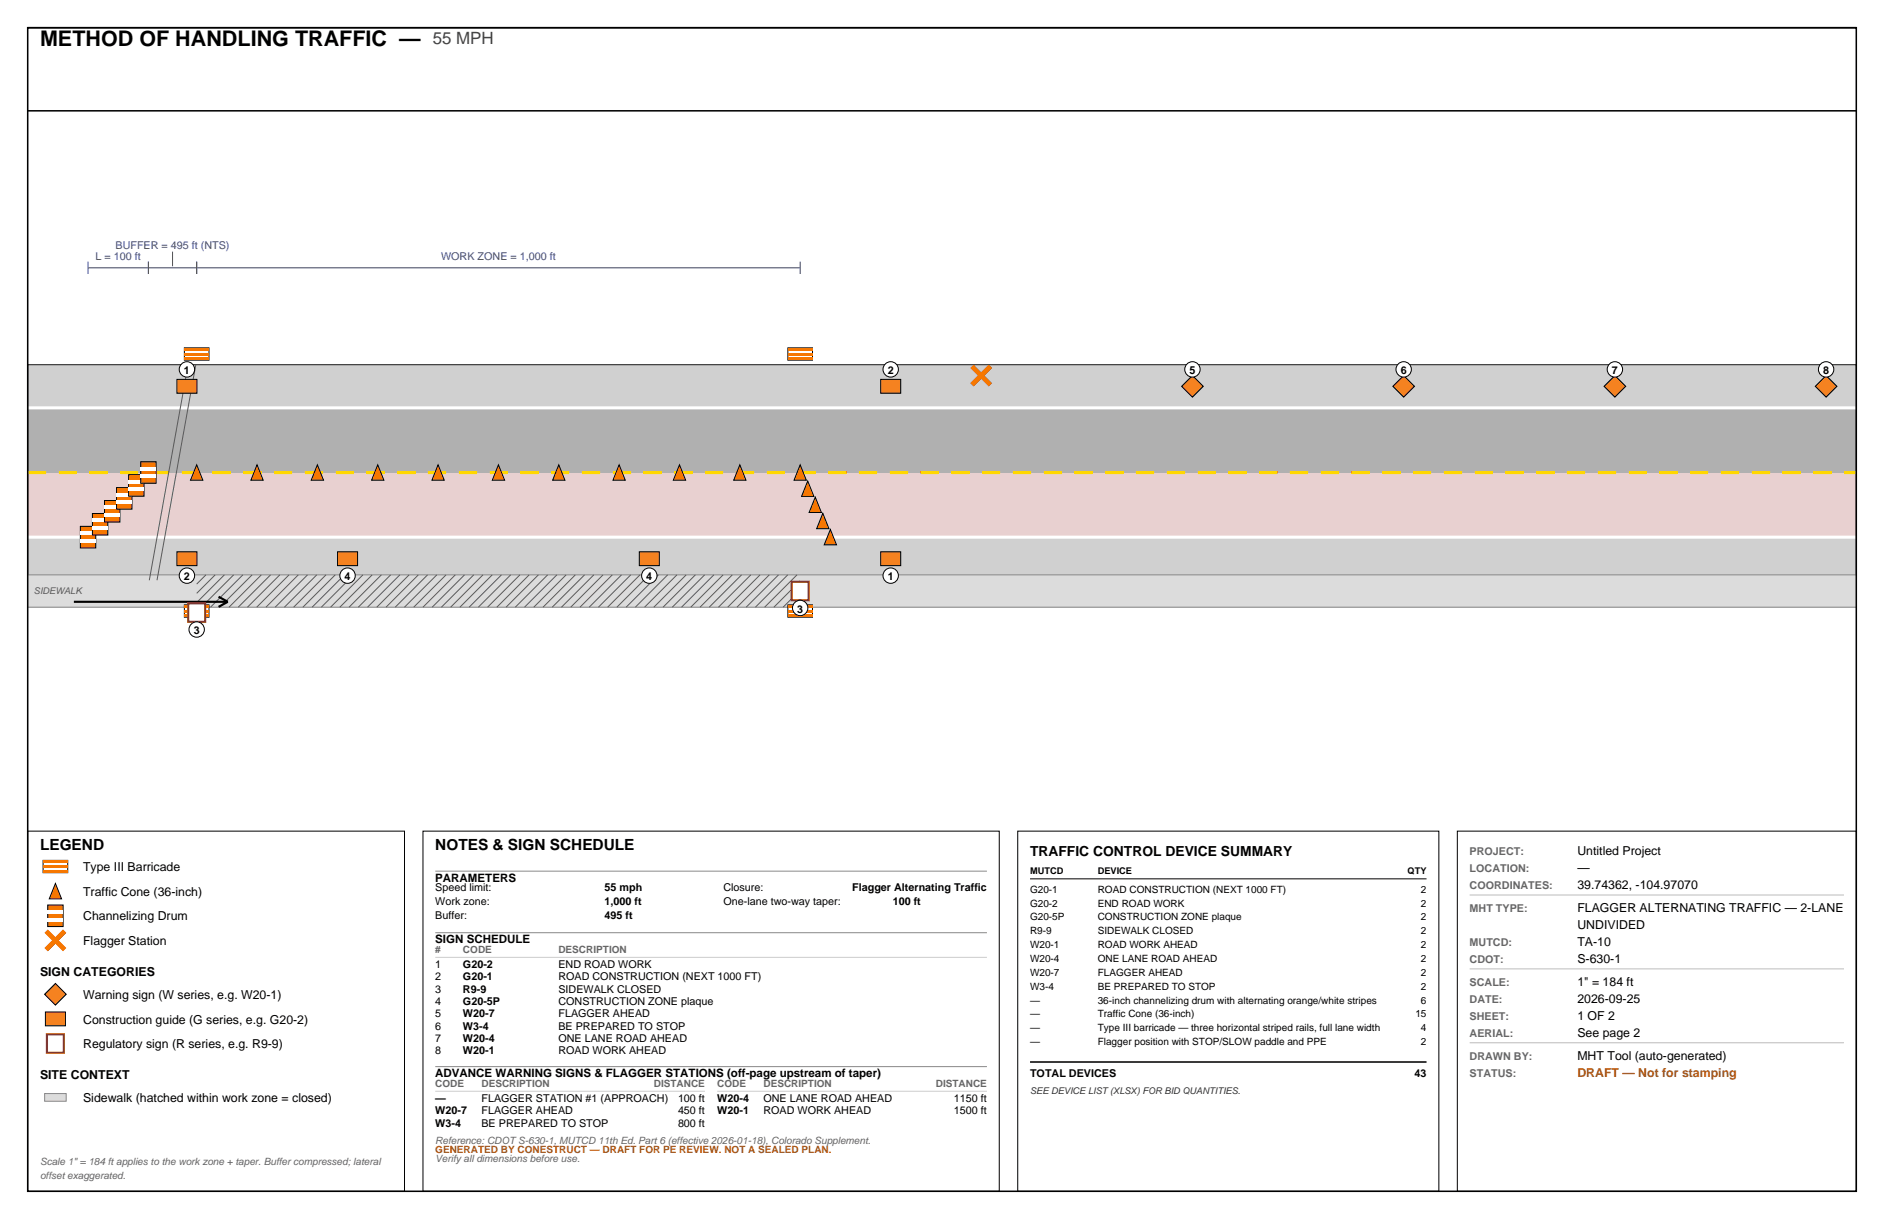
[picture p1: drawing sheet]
<svg xmlns="http://www.w3.org/2000/svg" width="432mm" height="279mm" viewBox="0 0 432 279" stroke-linecap="round" stroke-linejoin="round" font-family="sans-serif">
<defs><g id="words">
<text font-size="4.9" x="9.2" y="10.6">METHOD OF HANDLING TRAFFIC —</text>
<text font-size="3.9" fill="#444" x="99.2" y="10.1">55 MPH</text>
<g font-size="3.5">
<text x="9.2" y="194.7">LEGEND</text>
<text x="99.8" y="194.7">NOTES &amp; SIGN SCHEDULE</text>
</g>
<text font-size="3.2" x="236.1" y="196.1">TRAFFIC CONTROL DEVICE SUMMARY</text>
<g font-size="2.8">
<text x="361.5" y="196">Untitled Project</text>
<text x="19" y="199.7">Type III Barricade</text>
<text x="361.5" y="199.8">—</text>
<text x="361.5" y="203.7">39.74362, -104.97070</text>
<text x="19" y="205.3">Traffic Cone (36-inch)</text>
<text x="361.5" y="209">FLAGGER ALTERNATING TRAFFIC — 2-LANE</text>
<text x="19" y="211">Channelizing Drum</text>
<text x="361.5" y="212.9">UNDIVIDED</text>
<text x="19" y="216.6">Flagger Station</text>
<text x="361.5" y="216.8">TA-10</text>
<text x="361.5" y="220.7">S-630-1</text>
<text x="9.2" y="223.7">SIGN CATEGORIES</text>
<text x="361.5" y="226">1&quot; = 184 ft</text>
<text x="19" y="229">Warning sign (W series, e.g. W20-1)</text>
<text x="361.5" y="229.8">2026-09-25</text>
<text x="361.5" y="233.7">1 OF 2</text>
<text x="19" y="234.6">Construction guide (G series, e.g. G20-2)</text>
<text x="361.5" y="237.6">See page 2</text>
<text x="19" y="240.2">Regulatory sign (R series, e.g. R9-9)</text>
<text x="361.5" y="242.9">MHT Tool (auto-generated)</text>
<text x="9.2" y="247.3">SITE CONTEXT</text>
<text x="19" y="252.6">Sidewalk (hatched within work zone = closed)</text>
</g>
<text font-size="2.8" fill="#b05010" x="361.5" y="246.8">DRAFT — Not for stamping</text>
<g font-size="2.6">
<text x="99.8" y="202.1">PARAMETERS</text>
<text x="99.8" y="216.3">SIGN SCHEDULE</text>
<text x="99.8" y="246.9">ADVANCE WARNING SIGNS &amp; FLAGGER STATIONS (off-page upstream of taper)</text>
</g>
<g font-size="2.5" fill="#33408c">
<text x="21.9" y="59.6">L = 100 ft</text>
<text x="26.5" y="57.2">BUFFER = 495 ft (NTS)</text>
<text x="101.1" y="59.6">WORK ZONE = 1,000 ft</text>
</g>
<g font-size="2.5">
<text x="42.2" y="85.7">1</text>
<text x="203.5" y="85.7">2</text>
<text x="272.6" y="85.7">5</text>
<text x="321" y="85.7">6</text>
<text x="369.4" y="85.7">7</text>
<text x="417.8" y="85.7">8</text>
<text x="42.2" y="133">2</text>
<text x="79" y="133">4</text>
<text x="148.1" y="133">4</text>
<text x="203.5" y="133">1</text>
<text x="182.7" y="140.4">3</text>
<text x="44.4" y="145.3">3</text>
<text x="99.8" y="204.3">Speed limit:</text>
<text x="99.8" y="207.4">Work zone:</text>
<text x="138.6" y="204.3">55 mph</text>
<text x="138.6" y="207.4">1,000 ft</text>
<text x="165.8" y="204.3">Closure:</text>
<text x="165.8" y="207.4">One-lane two-way taper:</text>
<text x="195.3" y="204.3">Flagger Alternating Traffic</text>
<text x="204.6" y="207.4">100 ft</text>
<text x="99.8" y="210.6">Buffer:</text>
<text x="138.6" y="210.6">495 ft</text>
<text x="99.8" y="221.9">1</text>
<text x="106.1" y="221.9">G20-2</text>
<text x="128" y="221.9">END ROAD WORK</text>
<text x="99.8" y="224.7">2</text>
<text x="99.8" y="227.5">3</text>
<text x="106.1" y="224.7">G20-1</text>
<text x="106.1" y="227.5">R9-9</text>
<text x="128" y="224.7">ROAD CONSTRUCTION (NEXT 1000 FT)</text>
<text x="128" y="227.5">SIDEWALK CLOSED</text>
<text x="99.8" y="230.4">4</text>
<text x="99.8" y="233.2">5</text>
<text x="106.1" y="230.4">G20-5P</text>
<text x="106.1" y="233.2">W20-7</text>
<text x="128" y="230.4">CONSTRUCTION ZONE plaque</text>
<text x="128" y="233.2">FLAGGER AHEAD</text>
<text x="99.8" y="236">6</text>
<text x="99.8" y="238.8">7</text>
<text x="106.1" y="236">W3-4</text>
<text x="106.1" y="238.8">W20-4</text>
<text x="128" y="236">BE PREPARED TO STOP</text>
<text x="128" y="238.8">ONE LANE ROAD AHEAD</text>
<text x="99.8" y="241.7">8</text>
<text x="106.1" y="241.7">W20-1</text>
<text x="128" y="241.7">ROAD WORK AHEAD</text>
<text x="236.1" y="246.9">TOTAL DEVICES</text>
<text x="324.2" y="246.9">43</text>
<text x="99.8" y="252.6">—</text>
<text x="99.8" y="255.4">W20-7</text>
<text x="110.3" y="252.6">FLAGGER STATION #1 (APPROACH)</text>
<text x="110.3" y="255.4">FLAGGER AHEAD</text>
<text x="155.4" y="252.6">100 ft</text>
<text x="155.4" y="255.4">450 ft</text>
<text x="164.4" y="252.6">W20-4</text>
<text x="164.4" y="255.4">W20-1</text>
<text x="175" y="252.6">ONE LANE ROAD AHEAD</text>
<text x="175" y="255.4">ROAD WORK AHEAD</text>
<text x="218.6" y="252.6">1150 ft</text>
<text x="218.6" y="255.4">1500 ft</text>
<text x="99.8" y="258.2">W3-4</text>
<text x="110.3" y="258.2">BE PREPARED TO STOP</text>
<text x="155.4" y="258.2">800 ft</text>
</g>
<g font-size="2.5" fill="#666">
<text x="336.8" y="196">PROJECT:</text>
<text x="336.8" y="199.8">LOCATION:</text>
<text x="336.8" y="203.7">COORDINATES:</text>
<text x="336.8" y="209">MHT TYPE:</text>
<text x="336.8" y="216.8">MUTCD:</text>
<text x="336.8" y="220.7">CDOT:</text>
<text x="336.8" y="226">SCALE:</text>
<text x="336.8" y="229.8">DATE:</text>
<text x="336.8" y="233.7">SHEET:</text>
<text x="336.8" y="237.6">AERIAL:</text>
<text x="336.8" y="242.9">DRAWN BY:</text>
<text x="336.8" y="246.8">STATUS:</text>
</g>
<g font-size="2.3">
<text x="236.1" y="204.6">G20-1</text>
<text x="236.1" y="207.8">G20-2</text>
<text x="251.6" y="204.6">ROAD CONSTRUCTION (NEXT 1000 FT)</text>
<text x="251.6" y="207.8">END ROAD WORK</text>
<text x="325.7" y="204.6">2</text>
<text x="325.7" y="207.8">2</text>
<text x="236.1" y="211">G20-5P</text>
<text x="236.1" y="214.1">R9-9</text>
<text x="251.6" y="211">CONSTRUCTION ZONE plaque</text>
<text x="251.6" y="214.1">SIDEWALK CLOSED</text>
<text x="325.7" y="211">2</text>
<text x="325.7" y="214.1">2</text>
<text x="236.1" y="217.3">W20-1</text>
<text x="236.1" y="220.5">W20-4</text>
<text x="251.6" y="217.3">ROAD WORK AHEAD</text>
<text x="251.6" y="220.5">ONE LANE ROAD AHEAD</text>
<text x="325.7" y="217.3">2</text>
<text x="325.7" y="220.5">2</text>
<text x="236.1" y="223.7">W20-7</text>
<text x="236.1" y="226.8">W3-4</text>
<text x="251.6" y="223.7">FLAGGER AHEAD</text>
<text x="251.6" y="226.8">BE PREPARED TO STOP</text>
<text x="325.7" y="223.7">2</text>
<text x="325.7" y="226.8">2</text>
<text x="236.1" y="230">—</text>
<text x="236.1" y="233.2">—</text>
<text x="251.6" y="230">36-inch channelizing drum with alternating orange/white stripes</text>
<text x="251.6" y="233.2">Traffic Cone (36-inch)</text>
<text x="324.4" y="233.2">15</text>
<text x="325.7" y="230">6</text>
<text x="236.1" y="236.4">—</text>
<text x="236.1" y="239.5">—</text>
<text x="251.6" y="236.4">Type III barricade — three horizontal striped rails, full lane width</text>
<text x="251.6" y="239.5">Flagger position with STOP/SLOW paddle and PPE</text>
<text x="325.7" y="236.4">4</text>
<text x="325.7" y="239.5">2</text>
</g>
<g font-size="2.3" fill="#666">
<text x="99.8" y="218.4">#</text>
<text x="106.1" y="218.4">CODE</text>
<text x="128" y="218.4">DESCRIPTION</text>
<text x="99.8" y="249.1">CODE</text>
<text x="110.3" y="249.1">DESCRIPTION</text>
<text x="149.9" y="249.1">DISTANCE</text>
<text x="164.4" y="249.1">CODE</text>
<text x="175" y="249.1">DESCRIPTION</text>
<text x="214.5" y="249.1">DISTANCE</text>
<text x="99.8" y="262.1">Reference: CDOT S-630-1, MUTCD 11th Ed. Part 6 (effective 2026-01-18), Colorado Supplement.</text>
<text x="9.2" y="267.1">Scale 1&quot; = 184 ft applies to the work zone + taper. Buffer compressed; lateral</text>
<text x="99.8" y="266.3">Verify all dimensions before use.</text>
<text x="9.2" y="270.2">offset exaggerated.</text>
</g>
<text font-size="2.3" fill="#b05010" x="99.8" y="264.2">GENERATED BY CONESTRUCT — DRAFT FOR PE REVIEW. NOT A SEALED PLAN.</text>
<text font-size="2.1" fill="#5a5a5a" x="7.8" y="136.2">SIDEWALK</text>
<g font-size="2.1">
<text x="236.1" y="200.4">MUTCD</text>
<text x="251.6" y="200.4">DEVICE</text>
<text x="322.6" y="200.4">QTY</text>
</g>
<text font-size="2.1" fill="#333" x="236.1" y="250.8">SEE DEVICE LIST (XLSX) FOR BID QUANTITIES.</text>
</g></defs>
<g fill="#d0d0d0">
<path d="M6.3 123.1h419.1v9.9h-419.1z" fill-rule="evenodd"/>
<path d="M6.3 83.6h419.1v9.9h-419.1z" fill-rule="evenodd"/>
</g>
<path d="M6.3 108.3h419.1v14.8h-419.1z" fill-rule="evenodd" fill="#e8d0d0"/>
<path d="M6.3 93.5h419.1v14.8h-419.1z" fill-rule="evenodd" fill="#b0b0b0"/>
<path d="M6.3 108.3h419.1" fill="none" stroke="#ffd700" stroke-width=".71" stroke-dasharray="4.2 2.8" stroke-linecap="butt"/>
<path d="M6.3 93.5h419.1M6.3 123.1h419.1" fill="none" stroke="#fff" stroke-width=".71" stroke-linecap="butt"/>
<path d="M6.3 83.6h419.1M6.3 133h419.1" fill="none" stroke="#fff" stroke-width=".35"/>
<path d="M6.3 83.6h419.1v49.4h-419.1z" fill="none" stroke="#000" stroke-width=".23"/>
<path d="M6.3 131.8h419.1v7.4h-419.1z" fill-rule="evenodd" fill="#dcdcdc"/>
<path d="M6.3 139.2h419.1M6.3 131.8h419.1" fill="none" stroke="#888" stroke-width=".23"/>
<g fill="none" stroke="#5a5a5a" stroke-width=".23">
<path d="M43.1 83.6l-8.9 49.4M44.9 83.6l-8.9 49.4M47.2 131.8l-2.1 2.1M49.3 131.8l-4.2 4.2M51.4 131.8l-6.3 6.3M53.5 131.8l-7.4 7.4M55.7 131.8l-7.4 7.4M57.8 131.8l-7.4 7.4M59.9 131.8l-7.4 7.4M62 131.8l-7.4 7.4M64.1 131.8l-7.4 7.4M66.2 131.8l-7.4 7.4"/>
<path d="M68.4 131.8l-7.4 7.4M70.5 131.8l-7.4 7.4M72.6 131.8l-7.4 7.4M74.7 131.8l-7.4 7.4M76.8 131.8l-7.4 7.4M78.9 131.8l-7.4 7.4M81.1 131.8l-7.4 7.4M83.2 131.8l-7.4 7.4M85.3 131.8l-7.4 7.4M87.4 131.8l-7.4 7.4M89.5 131.8l-7.4 7.4M91.6 131.8l-7.4 7.4"/>
<path d="M93.8 131.8l-7.4 7.4M95.9 131.8l-7.4 7.4M98 131.8l-7.4 7.4M100.1 131.8l-7.4 7.4M102.2 131.8l-7.4 7.4M104.3 131.8l-7.4 7.4M106.5 131.8l-7.4 7.4M108.6 131.8l-7.4 7.4M110.7 131.8l-7.4 7.4M112.8 131.8l-7.4 7.4M114.9 131.8l-7.4 7.4M117 131.8l-7.4 7.4"/>
<path d="M119.2 131.8l-7.4 7.4M121.3 131.8l-7.4 7.4M123.4 131.8l-7.4 7.4M125.5 131.8l-7.4 7.4M127.6 131.8l-7.4 7.4M129.7 131.8l-7.4 7.4M131.9 131.8l-7.4 7.4M134 131.8l-7.4 7.4M136.1 131.8l-7.4 7.4M138.2 131.8l-7.4 7.4M140.3 131.8l-7.4 7.4M142.4 131.8l-7.4 7.4"/>
<path d="M144.6 131.8l-7.4 7.4M146.7 131.8l-7.4 7.4M148.8 131.8l-7.4 7.4M150.9 131.8l-7.4 7.4M153 131.8l-7.4 7.4M155.1 131.8l-7.4 7.4M157.3 131.8l-7.4 7.4M159.4 131.8l-7.4 7.4M161.5 131.8l-7.4 7.4M163.6 131.8l-7.4 7.4M165.7 131.8l-7.4 7.4M167.8 131.8l-7.4 7.4"/>
<path d="M170 131.8l-7.4 7.4M172.1 131.8l-7.4 7.4M174.2 131.8l-7.4 7.4M176.3 131.8l-7.4 7.4M178.4 131.8l-7.4 7.4M180.5 131.8l-7.4 7.4M182.7 131.8l-7.4 7.4M183.4 133.1l-6 6.1M183.4 135.3l-3.9 3.9M183.4 137.4l-1.8 1.8"/>
</g>
<path d="M20.2 60v2.8M34 60v2.8M39.5 57.7v3.3M45.1 60v2.8M183.4 60v2.8M20.2 61.4h163.2" fill="none" stroke="#33408c" stroke-width=".23"/>
<path d="M16.9 137.9h35.3M50.1 136.8l2.1 1.1M52.2 137.9l-2.1 1.2" fill="none" stroke="#000" stroke-width=".49"/>
<path d="M18.4 120.7h3.5v4.9h-3.5z" fill-rule="evenodd" fill="#f27300" stroke="#000" stroke-width=".23"/>
<g fill="#fff">
<path d="M18.4 121.9h3.5v.7h-3.5z" fill-rule="evenodd"/>
<path d="M18.4 123.6h3.5v.8h-3.5z" fill-rule="evenodd"/>
</g>
<path d="M21.2 117.7h3.5v4.9h-3.5z" fill-rule="evenodd" fill="#f27300" stroke="#000" stroke-width=".23"/>
<g fill="#fff">
<path d="M21.2 118.9h3.5v.7h-3.5z" fill-rule="evenodd"/>
<path d="M21.2 120.7h3.5v.7h-3.5z" fill-rule="evenodd"/>
</g>
<path d="M24 114.7h3.5v5h-3.5z" fill-rule="evenodd" fill="#f27300" stroke="#000" stroke-width=".23"/>
<g fill="#fff">
<path d="M24 116h3.5v.7h-3.5z" fill-rule="evenodd"/>
<path d="M24 117.7h3.5v.7h-3.5z" fill-rule="evenodd"/>
</g>
<path d="M26.7 111.8h3.5v4.9h-3.5z" fill-rule="evenodd" fill="#f27300" stroke="#000" stroke-width=".23"/>
<g fill="#fff">
<path d="M26.7 113h3.5v.7h-3.5z" fill-rule="evenodd"/>
<path d="M26.7 114.8h3.5v.7h-3.5z" fill-rule="evenodd"/>
</g>
<path d="M29.5 108.8h3.5v4.9h-3.5z" fill-rule="evenodd" fill="#f27300" stroke="#000" stroke-width=".23"/>
<g fill="#fff">
<path d="M29.5 110h3.5v.7h-3.5z" fill-rule="evenodd"/>
<path d="M29.5 111.8h3.5v.7h-3.5z" fill-rule="evenodd"/>
</g>
<path d="M32.2 105.8h3.6v5h-3.6z" fill-rule="evenodd" fill="#f27300" stroke="#000" stroke-width=".23"/>
<g fill="#fff">
<path d="M32.2 107.1h3.6v.7h-3.6z" fill-rule="evenodd"/>
<path d="M32.2 108.8h3.6v.7h-3.6z" fill-rule="evenodd"/>
</g>
<g fill="#ff8000" stroke="#000" stroke-width=".23">
<path d="M183.4 106.5l1.4 3.6h-2.8z"/>
<path d="M169.6 106.5l1.4 3.6h-2.8z"/>
<path d="M155.7 106.5l1.4 3.6h-2.8z"/>
<path d="M141.9 106.5l1.4 3.6h-2.8z"/>
<path d="M128.1 106.5l1.4 3.6h-2.8z"/>
<path d="M114.2 106.5l1.4 3.6h-2.8z"/>
<path d="M100.4 106.5l1.4 3.6h-2.8z"/>
<path d="M86.6 106.5l1.4 3.6h-2.8z"/>
<path d="M72.7 106.5l1.5 3.6h-2.9z"/>
<path d="M58.9 106.5l1.4 3.6h-2.8z"/>
<path d="M45.1 106.5l1.4 3.6h-2.8z"/>
</g>
<g fill="#f58220" stroke="#000" stroke-width=".23">
<path d="M146.5 126.5h4.6v3.1h-4.6z" fill-rule="evenodd"/>
<path d="M77.4 126.5h4.6v3.1h-4.6z" fill-rule="evenodd"/>
</g>
<path d="M222.8 84l4.2 4.2M227 84l-4.2 4.2" fill="none" stroke="#f00" stroke-width="1.1" stroke-linecap="butt"/>
<g fill="#f58220" stroke="#000" stroke-width=".25">
<path d="M273.3 86.1l2.5 2.4-2.5 2.5-2.5-2.5z" fill-rule="evenodd"/>
<path d="M321.7 86.1l2.5 2.4-2.5 2.5-2.5-2.5z" fill-rule="evenodd"/>
<path d="M370.1 86.1l2.5 2.4-2.5 2.5-2.4-2.5z" fill-rule="evenodd"/>
<path d="M418.5 86.1l2.5 2.4-2.5 2.5-2.4-2.5z" fill-rule="evenodd"/>
</g>
<g fill="#ff8000" stroke="#000" stroke-width=".23">
<path d="M185.1 110.2l1.4 3.6h-2.8z"/>
<path d="M186.9 113.9l1.4 3.6h-2.9z"/>
<path d="M188.6 117.7l1.4 3.5h-2.8z"/>
<path d="M190.3 121.4l1.4 3.5h-2.8z"/>
</g>
<g fill="#f58220" stroke="#000" stroke-width=".23">
<path d="M201.9 126.5h4.5v3.1h-4.5z" fill-rule="evenodd"/>
<path d="M40.6 87h4.5v3.1h-4.5z" fill-rule="evenodd"/>
<path d="M40.6 126.5h4.5v3.1h-4.5z" fill-rule="evenodd"/>
<path d="M201.9 87h4.5v3.1h-4.5z" fill-rule="evenodd"/>
</g>
<path d="M42.3 138.6h5.6v2.9h-5.6z" fill-rule="evenodd" fill="#fff" stroke="#000" stroke-width=".23"/>
<g fill="#f27300">
<path d="M42.3 140.9h5.6v.6h-5.6z" fill-rule="evenodd"/>
<path d="M42.3 139.8h5.6v.5h-5.6z" fill-rule="evenodd"/>
<path d="M42.3 138.6h5.6v.6h-5.6z" fill-rule="evenodd"/>
</g>
<path d="M42.3 79.7h5.6v2.8h-5.6z" fill-rule="evenodd" fill="#fff" stroke="#000" stroke-width=".23"/>
<g fill="#f27300">
<path d="M42.3 82h5.6v.5h-5.6z" fill-rule="evenodd"/>
<path d="M42.3 80.9h5.6v.5h-5.6z" fill-rule="evenodd"/>
<path d="M42.3 79.7h5.6v.6h-5.6z" fill-rule="evenodd"/>
</g>
<path d="M180.6 138.6h5.6v2.9h-5.6z" fill-rule="evenodd" fill="#fff" stroke="#000" stroke-width=".23"/>
<g fill="#f27300">
<path d="M180.6 140.9h5.6v.6h-5.6z" fill-rule="evenodd"/>
<path d="M180.6 139.8h5.6v.5h-5.6z" fill-rule="evenodd"/>
<path d="M180.6 138.6h5.6v.6h-5.6z" fill-rule="evenodd"/>
</g>
<path d="M180.6 79.7h5.6v2.8h-5.6z" fill-rule="evenodd" fill="#fff" stroke="#000" stroke-width=".23"/>
<g fill="#f27300">
<path d="M180.6 82h5.6v.5h-5.6z" fill-rule="evenodd"/>
<path d="M180.6 80.9h5.6v.5h-5.6z" fill-rule="evenodd"/>
<path d="M180.6 79.7h5.6v.6h-5.6z" fill-rule="evenodd"/>
</g>
<g fill="#fff" stroke="#c8102e" stroke-width=".49">
<path d="M43.1 138.3h3.9v4.2h-3.9z" fill-rule="evenodd"/>
<path d="M181.5 133.3h3.8v4.3h-3.8z" fill-rule="evenodd"/>
</g>
<g fill="#fff" stroke="#000" stroke-width=".23">
<circle cx="148.8" cy="131.9" r="1.76"/>
<circle cx="79.7" cy="131.9" r="1.76"/>
<circle cx="273.3" cy="84.7" r="1.76"/>
<circle cx="321.7" cy="84.7" r="1.76"/>
<circle cx="370.1" cy="84.7" r="1.76"/>
<circle cx="418.5" cy="84.7" r="1.76"/>
<circle cx="204.1" cy="131.9" r="1.76"/>
<circle cx="42.8" cy="84.7" r="1.76"/>
<circle cx="42.8" cy="131.9" r="1.76"/>
<circle cx="204.1" cy="84.7" r="1.76"/>
<circle cx="45.1" cy="144.3" r="1.76"/>
<circle cx="183.4" cy="139.3" r="1.76"/>
</g>
<path d="M6.3 6.4h419.1M6.3 25.4h419.1" fill="none" stroke="#000" stroke-width=".35"/>
<path d="M6.3 190.5h86.4v82.5h-86.4z" fill="none" stroke="#000" stroke-width=".23"/>
<path d="M9.9 197.2h5.6v2.8h-5.6z" fill-rule="evenodd" fill="#fff" stroke="#000" stroke-width=".23"/>
<g fill="#f27300">
<path d="M9.9 199.5h5.6v.5h-5.6z" fill-rule="evenodd"/>
<path d="M9.9 198.3h5.6v.6h-5.6z" fill-rule="evenodd"/>
<path d="M9.9 197.2h5.6v.6h-5.6z" fill-rule="evenodd"/>
</g>
<path d="M12.7 202.5l1.4 3.5h-2.8z" fill="#ff8000" stroke="#000" stroke-width=".23"/>
<path d="M10.9 207.4h3.6v5h-3.6z" fill-rule="evenodd" fill="#f27300" stroke="#000" stroke-width=".23"/>
<g fill="#fff">
<path d="M10.9 208.7h3.6v.7h-3.6z" fill-rule="evenodd"/>
<path d="M10.9 210.4h3.6v.7h-3.6z" fill-rule="evenodd"/>
</g>
<path d="M10.6 213.4l4.2 4.3M14.8 213.4l-4.2 4.3" fill="none" stroke="#f00" stroke-width="1.1" stroke-linecap="butt"/>
<path d="M12.7 225.4l2.5 2.5-2.5 2.5-2.5-2.5z" fill-rule="evenodd" fill="#f58220" stroke="#000" stroke-width=".25"/>
<path d="M10.4 232h4.6v3.1h-4.6z" fill-rule="evenodd" fill="#f58220" stroke="#000" stroke-width=".23"/>
<path d="M10.8 237.1h3.8v4.2h-3.8z" fill-rule="evenodd" fill="#fff" stroke="#c8102e" stroke-width=".49"/>
<path d="M10.2 250.6h5v1.8h-5z" fill-rule="evenodd" fill="#dcdcdc" stroke="#888" stroke-width=".23"/>
<path d="M96.9 190.5h132.1v82.5h-132.1zM233.3 190.5h96.5v82.5h-96.5zM334 190.5h91.4v82.5h-91.4zM236.1 201.4h90.9" fill="none" stroke="#000" stroke-width=".23"/>
<path d="M99.8 199.7h126.4M99.8 213.8h126.4M99.8 244.5h126.4" fill="none" stroke="#888" stroke-width=".23"/>
<path d="M99.8 219.4h126.4M99.8 250.1h61.8M164.4 250.1h61.8" fill="none" stroke="#ccc" stroke-width=".23"/>
<path d="M6.3 6.4h419.1v266.6h-419.1zM236.1 243.4h90.9" fill="none" stroke="#000" stroke-width=".35"/>
<path d="M336.8 205.1h85.8M336.8 222.1h85.8M336.8 239h85.8" fill="none" stroke="#bbb" stroke-width=".23"/>
<use href="#words"/>
</svg>
